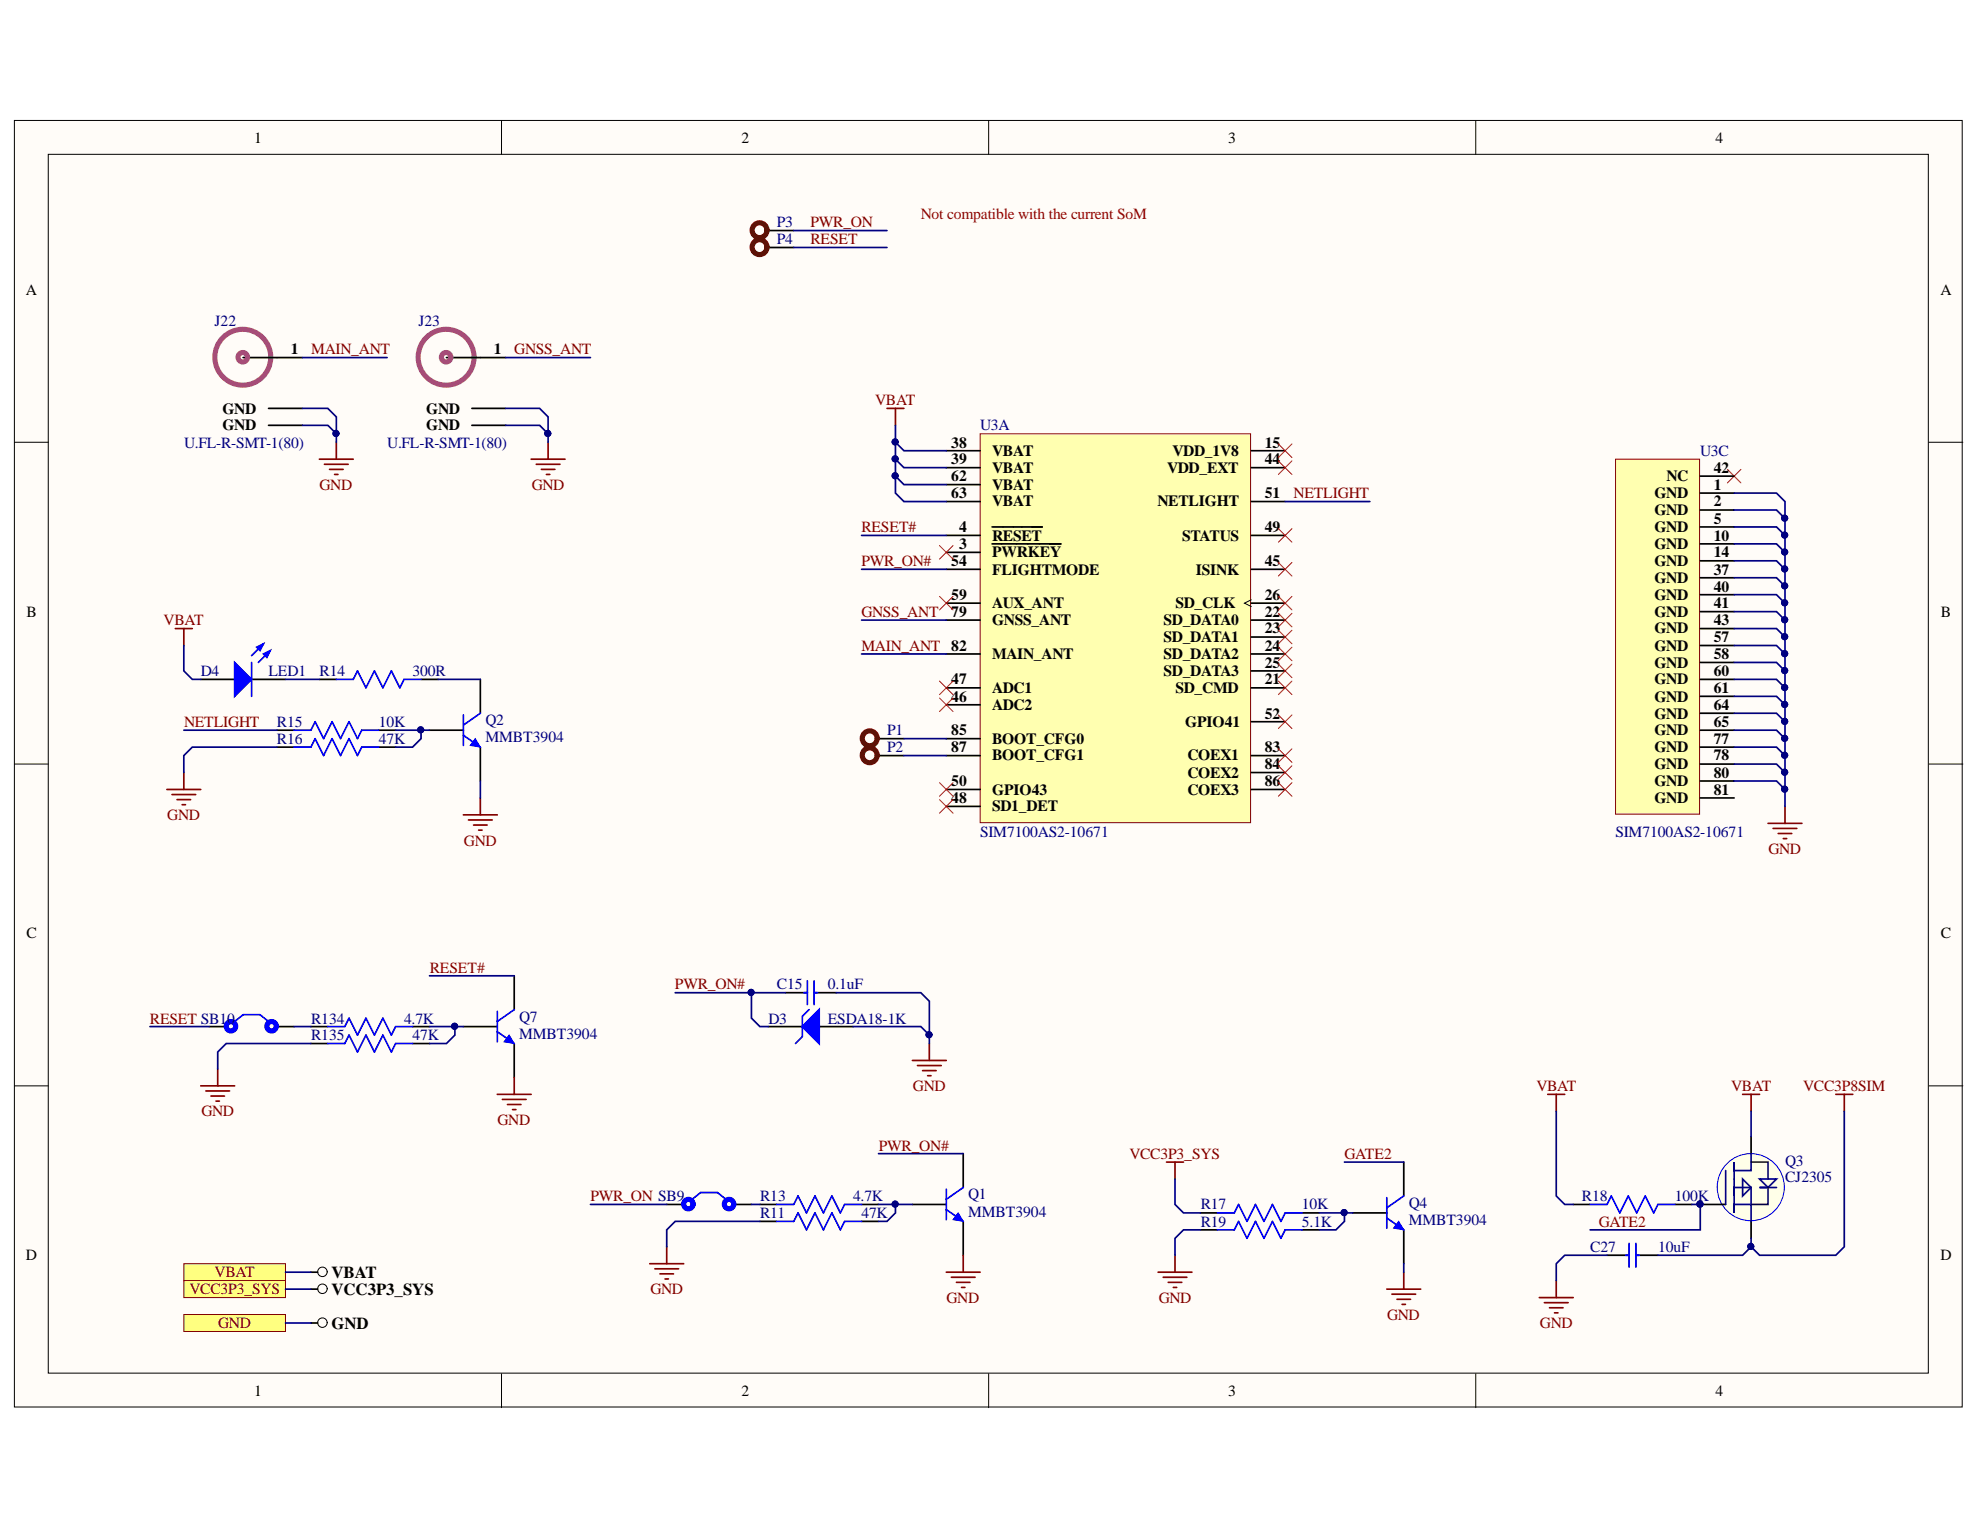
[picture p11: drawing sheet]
<svg xmlns="http://www.w3.org/2000/svg" width="279mm" height="216mm" viewBox="0 0 279 216" stroke-linecap="round" stroke-linejoin="round" font-family="sans-serif">
<defs><g id="words">
<g font-size="2.4">
<text x="46.8" y="180.3">VBAT</text>
<text x="46.8" y="182.7">VCC3P3_SYS</text>
<text x="46.8" y="187.5">GND</text>
</g>
<g font-size="2.2">
<text x="35.9" y="20.1">1</text>
<text x="104.6" y="20.1">2</text>
<text x="173.3" y="20.1">3</text>
<text x="242.1" y="20.1">4</text>
<text x="3.6" y="41.6">A</text>
<text x="273.8" y="41.6">A</text>
<text x="41" y="50">1</text>
<text x="69.7" y="50">1</text>
<text x="31.4" y="58.4">GND</text>
<text x="60.1" y="58.4">GND</text>
<text x="31.4" y="60.7">GND</text>
<text x="60.1" y="60.7">GND</text>
<text x="134.2" y="63.2">38</text>
<text x="134.2" y="65.5">39</text>
<text x="140" y="64.4">VBAT</text>
<text x="165.5" y="64.4">VDD_1V8</text>
<text x="178.5" y="63.2">15</text>
<text x="178.5" y="65.5">44</text>
<text x="134.2" y="67.9">62</text>
<text x="134.2" y="70.3">63</text>
<text x="140" y="66.7">VBAT</text>
<text x="140" y="69.1">VBAT</text>
<text x="140" y="71.5">VBAT</text>
<text x="163.3" y="71.5">NETLIGHT</text>
<text x="164.7" y="66.7">VDD_EXT</text>
<text x="178.5" y="70.3">51</text>
<text x="233.5" y="70.3">GND</text>
<text x="235.2" y="67.9">NC</text>
<text x="241.8" y="66.7">42</text>
<text x="241.8" y="69.1">1</text>
<text x="241.8" y="71.5">2</text>
<text x="135.3" y="75.1">4</text>
<text x="135.3" y="77.5">3</text>
<text x="140" y="76.3">RESET</text>
<text x="166.8" y="76.3">STATUS</text>
<text x="178.5" y="75.1">49</text>
<text x="233.5" y="72.7">GND</text>
<text x="233.5" y="75.1">GND</text>
<text x="233.5" y="77.5">GND</text>
<text x="241.8" y="73.9">5</text>
<text x="241.8" y="76.3">10</text>
<text x="134.2" y="79.8">54</text>
<text x="140" y="78.6">PWRKEY</text>
<text x="140" y="81.1">FLIGHTMODE</text>
<text x="168.8" y="81.1">ISINK</text>
<text x="178.5" y="79.8">45</text>
<text x="233.5" y="79.8">GND</text>
<text x="233.5" y="82.3">GND</text>
<text x="241.8" y="78.6">14</text>
<text x="241.8" y="81.1">37</text>
<text x="241.8" y="83.5">40</text>
<text x="3.7" y="87">B</text>
<text x="134.2" y="84.7">59</text>
<text x="134.2" y="87">79</text>
<text x="140" y="85.8">AUX_ANT</text>
<text x="140" y="88.2">GNSS_ANT</text>
<text x="164.2" y="88.2">SD_DATA0</text>
<text x="165.9" y="85.8">SD_CLK</text>
<text x="178.5" y="84.7">26</text>
<text x="178.5" y="87">22</text>
<text x="178.5" y="89.4">23</text>
<text x="233.5" y="84.7">GND</text>
<text x="233.5" y="87">GND</text>
<text x="233.5" y="89.4">GND</text>
<text x="241.8" y="85.8">41</text>
<text x="241.8" y="88.2">43</text>
<text x="273.9" y="87">B</text>
<text x="134.2" y="91.8">82</text>
<text x="140" y="93">MAIN_ANT</text>
<text x="164.2" y="90.7">SD_DATA1</text>
<text x="164.2" y="93">SD_DATA2</text>
<text x="164.2" y="95.4">SD_DATA3</text>
<text x="178.5" y="91.8">24</text>
<text x="178.5" y="94.2">25</text>
<text x="233.5" y="91.8">GND</text>
<text x="233.5" y="94.2">GND</text>
<text x="241.8" y="90.7">57</text>
<text x="241.8" y="93">58</text>
<text x="241.8" y="95.4">60</text>
<text x="134.2" y="96.6">47</text>
<text x="134.2" y="99">46</text>
<text x="140" y="97.8">ADC1</text>
<text x="140" y="100.2">ADC2</text>
<text x="165.9" y="97.8">SD_CMD</text>
<text x="178.5" y="101.4">52</text>
<text x="178.5" y="96.6">21</text>
<text x="233.5" y="96.6">GND</text>
<text x="233.5" y="99">GND</text>
<text x="233.5" y="101.4">GND</text>
<text x="241.8" y="97.8">61</text>
<text x="241.8" y="100.2">64</text>
<text x="134.2" y="103.8">85</text>
<text x="134.2" y="106.1">87</text>
<text x="140" y="104.9">BOOT_CFG0</text>
<text x="140" y="107.3">BOOT_CFG1</text>
<text x="167.2" y="102.6">GPIO41</text>
<text x="167.6" y="107.3">COEX1</text>
<text x="178.5" y="106.1">83</text>
<text x="233.5" y="103.8">GND</text>
<text x="233.5" y="106.1">GND</text>
<text x="241.8" y="102.6">65</text>
<text x="241.8" y="104.9">77</text>
<text x="241.8" y="107.3">78</text>
<text x="134.2" y="111">50</text>
<text x="134.2" y="113.3">48</text>
<text x="140" y="112.1">GPIO43</text>
<text x="167.6" y="109.8">COEX2</text>
<text x="167.6" y="112.1">COEX3</text>
<text x="178.5" y="108.6">84</text>
<text x="178.5" y="111">86</text>
<text x="233.5" y="108.6">GND</text>
<text x="233.5" y="111">GND</text>
<text x="233.5" y="113.3">GND</text>
<text x="241.8" y="109.8">80</text>
<text x="241.8" y="112.1">81</text>
<text x="140" y="114.5">SD1_DET</text>
<text x="3.7" y="132.4">C</text>
<text x="273.9" y="132.4">C</text>
<text x="3.6" y="177.8">D</text>
<text x="273.8" y="177.8">D</text>
<text x="35.9" y="196.9">1</text>
<text x="104.6" y="196.9">2</text>
<text x="173.3" y="196.9">3</text>
<text x="242.1" y="196.9">4</text>
</g>
<g font-size="2.2" fill="#000080">
<text x="109.6" y="32.1">P3</text>
<text x="109.6" y="34.4">P4</text>
<text x="30.3" y="46">J22</text>
<text x="59" y="46">J23</text>
<text x="26" y="63.2">U.FL-R-SMT-1(80)</text>
<text x="54.6" y="63.2">U.FL-R-SMT-1(80)</text>
<text x="138.3" y="60.7">U3A</text>
<text x="239.9" y="64.4">U3C</text>
<text x="28.3" y="95.4">D4</text>
<text x="37.9" y="95.4">LED1</text>
<text x="45.1" y="95.4">R14</text>
<text x="58.2" y="95.4">300R</text>
<text x="39.1" y="102.6">R15</text>
<text x="39.1" y="104.9">R16</text>
<text x="53.5" y="102.6">10K</text>
<text x="53.5" y="104.9">47K</text>
<text x="68.5" y="102.3">Q2</text>
<text x="68.5" y="104.7">MMBT3904</text>
<text x="125.2" y="103.8">P1</text>
<text x="125.2" y="106.1">P2</text>
<text x="138.3" y="118.1">SIM7100AS2-10671</text>
<text x="228" y="118.1">SIM7100AS2-10671</text>
<text x="109.6" y="139.6">C15</text>
<text x="116.8" y="139.6">0.1uF</text>
<text x="43.9" y="146.8">R135</text>
<text x="43.9" y="144.4">R134</text>
<text x="57" y="144.4">4.7K</text>
<text x="58.2" y="146.8">47K</text>
<text x="73.3" y="144.2">Q7</text>
<text x="73.3" y="146.6">MMBT3904</text>
<text x="108.4" y="144.4">D3</text>
<text x="116.8" y="144.4">ESDA18-1K</text>
<text x="251.9" y="164.5">Q3</text>
<text x="251.9" y="166.8">CJ2305</text>
<text x="107.3" y="171.9">R11</text>
<text x="107.3" y="169.5">R13</text>
<text x="120.4" y="169.5">4.7K</text>
<text x="121.6" y="171.9">47K</text>
<text x="136.6" y="169.2">Q1</text>
<text x="136.6" y="171.7">MMBT3904</text>
<text x="169.4" y="170.7">R17</text>
<text x="169.4" y="173.1">R19</text>
<text x="183.7" y="170.7">10K</text>
<text x="183.7" y="173.1">5.1K</text>
<text x="198.8" y="170.5">Q4</text>
<text x="198.8" y="172.8">MMBT3904</text>
<text x="223.2" y="169.5">R18</text>
<text x="236.3" y="169.5">100K</text>
<text x="224.4" y="176.7">C27</text>
<text x="234" y="176.7">10uF</text>
</g>
<g font-size="2.2" fill="#800000">
<text x="114.4" y="32.1">PWR_ON</text>
<text x="114.4" y="34.4">RESET</text>
<text x="43.9" y="50">MAIN_ANT</text>
<text x="72.6" y="50">GNSS_ANT</text>
<text x="123.5" y="57.2">VBAT</text>
<text x="45.1" y="69.1">GND</text>
<text x="75" y="69.1">GND</text>
<text x="182.5" y="70.3">NETLIGHT</text>
<text x="121.6" y="75.1">RESET#</text>
<text x="121.6" y="79.8">PWR_ON#</text>
<text x="23.1" y="88.2">VBAT</text>
<text x="121.6" y="87">GNSS_ANT</text>
<text x="121.6" y="91.8">MAIN_ANT</text>
<text x="26" y="102.6">NETLIGHT</text>
<text x="23.6" y="115.7">GND</text>
<text x="65.5" y="119.3">GND</text>
<text x="249.5" y="120.5">GND</text>
<text x="60.6" y="137.2">RESET#</text>
<text x="95.2" y="139.6">PWR_ON#</text>
<text x="21.1" y="144.4">RESET SB10</text>
<text x="128.8" y="154">GND</text>
<text x="216.8" y="154">VBAT</text>
<text x="244.3" y="154">VBAT</text>
<text x="254.4" y="154">VCC3P8SIM</text>
<text x="28.4" y="157.5">GND</text>
<text x="70.2" y="158.7">GND</text>
<text x="124" y="162.4">PWR_ON#</text>
<text x="159.4" y="163.5">VCC3P3_SYS</text>
<text x="189.7" y="163.5">GATE2</text>
<text x="83.3" y="169.5">PWR_ON SB9</text>
<text x="225.6" y="173.1">GATE2</text>
<text x="26.7" y="182.7">VCC3P3_SYS</text>
<text x="30.3" y="180.2">VBAT</text>
<text x="91.8" y="182.7">GND</text>
<text x="133.6" y="183.8">GND</text>
<text x="163.5" y="183.8">GND</text>
<text x="30.8" y="187.4">GND</text>
<text x="195.7" y="186.2">GND</text>
<text x="217.3" y="187.4">GND</text>
</g>
<text font-size="2.2" fill="#980000" x="129.9" y="30.9">Not compatible with the current SoM</text>
</g></defs>
<g fill="#fffcf8" stroke="#000" stroke-width=".14">
<path d="M2 17h274.9v181.5h-274.9z"/>
<path d="M6.8 21.8h265.3v172h-265.3z"/>
</g>
<path d="M70.8 17v4.8M139.5 17v4.8M208.2 17v4.8M2 62.4h4.8M272.2 62.4h4.8M2 107.8h4.8M272.2 107.8h4.8M2 153.2h4.8M272.2 153.2h4.8M70.8 193.9v4.7M139.5 193.9v4.7M208.2 193.9v4.7" fill="none" stroke="#000" stroke-width=".14"/>
<path d="M125.2 57.6h2.4M126.4 57.6v2.4" fill="none" stroke="#800000" stroke-width=".24"/>
<path d="M138.3 61.2h38.2v54.9h-38.2z" fill="#ffffb0" stroke="#800000" stroke-width=".14"/>
<g fill="none" stroke="#000" stroke-width=".24">
<path d="M133.5 75.6h4.8M133.5 77.9h4.8M133.5 63.6h4.8M133.5 66h4.8M133.5 68.4h4.8M133.5 70.8h4.8M140 74.4h7.1M140 76.7h9.7M176.6 75.6h4.7M176.6 63.6h4.7M176.6 66h4.7M176.6 70.8h4.7"/>
<path d="M133.5 80.3h4.8M133.5 85.1h4.8M133.5 87.5h4.8M133.5 92.3h4.8M133.5 97.1h4.8M133.5 99.5h4.8M176.6 80.3h4.7M176.6 85.1h4.7M176.6 87.5h4.7M176.6 92.3h4.7M176.6 97.1h4.7M176.6 89.9h4.7"/>
<path d="M176.6 94.7h4.7M133.5 106.6h4.8M133.5 111.4h4.8M133.5 104.2h4.8M133.5 113.8h4.8M176.6 106.6h4.7M176.6 109h4.7M176.6 111.4h4.7M176.6 101.8h4.7"/>
</g>
<path d="M176.6 84.6l-1 .5 1 .5" fill="none" stroke="#000" stroke-width=".14"/>
<g fill="none" stroke="#f00" stroke-width=".14">
<path d="M132.6 77l1.9 1.9M134.5 77l-1.9 1.9M180.4 62.6l1.9 2M180.4 65l1.9 1.9M180.4 74.6l1.9 1.9M180.4 79.4l1.9 1.9M182.3 62.6l-1.9 2M182.3 65l-1.9 1.9M182.3 74.6l-1.9 1.9M182.3 79.4l-1.9 1.9M243.8 66.2l1.9 1.9M245.7 66.2l-1.9 1.9"/>
<path d="M132.6 96.1l1.9 1.9M132.6 98.5l1.9 1.9M134.5 96.1l-1.9 1.9M134.5 98.5l-1.9 1.9M180.4 84.2l1.9 1.9M180.4 86.5l1.9 2M180.4 88.9l1.9 1.9M180.4 91.3l1.9 1.9M180.4 93.7l1.9 1.9M180.4 96.1l1.9 1.9M182.3 84.2l-1.9 1.9M182.3 86.5l-1.9 2"/>
<path d="M182.3 88.9l-1.9 1.9M182.3 91.3l-1.9 1.9M182.3 93.7l-1.9 1.9M182.3 96.1l-1.9 1.9M132.6 110.4l1.9 2M132.6 112.8l1.9 1.9M134.5 110.4l-1.9 2M134.5 112.8l-1.9 1.9M180.4 100.9l1.9 1.9M180.4 105.7l1.9 1.9M180.4 108.1l1.9 1.9M180.4 110.4l1.9 2"/>
<path d="M182.3 100.9l-1.9 1.9M182.3 105.7l-1.9 1.9M182.3 108.1l-1.9 1.9M182.3 110.4l-1.9 2"/>
</g>
<path d="M249.5 116.2h4.8M250.2 116.9h3.4M250.9 117.6h1.9M251.6 118.3h.5M251.9 113.8v2.4" fill="none" stroke="#800000" stroke-width=".24"/>
<path d="M228 64.8h11.8v50.1h-11.8z" fill="#ffffb0" stroke="#800000" stroke-width=".14"/>
<g fill="none" stroke="#000" stroke-width=".24">
<path d="M239.9 67.2h4.8M239.9 69.6h4.8M239.9 72h4.8M239.9 74.4h4.8M239.9 76.7h4.8M239.9 79.1h4.8M67.8 95.9v4.7M239.9 81.5h4.8M239.9 83.9h4.8M239.9 86.3h4.8M239.9 88.7h4.8M239.9 91.1h4.8"/>
<path d="M239.9 93.5h4.8M239.9 95.9h4.8M239.9 98.3h4.8M60.6 103h4.8M67.8 105.4v4.8M239.9 100.6h4.8M239.9 103h4.8M239.9 105.4h4.8M239.9 107.8h4.8M239.9 110.2h4.8M239.9 112.6h4.8"/>
</g>
<path d="M65.4 103.8l2.4 1.6M65.4 100.9v4.3M67.8 100.6l-2.4 1.7" fill="none" stroke="#00f" stroke-width=".24"/>
<path d="M67.1 104.2l.7 1.2-1.5-.2z" fill="#00f"/>
<path d="M67.1 104.2l.7 1.2-1.5-.2z" fill="none" stroke="#00f" stroke-width=".14"/>
<path d="M28.3 95.9h4.8M35.5 95.9h4.8M39.1 103h2.4M53.4 103h2.4" fill="none" stroke="#000" stroke-width=".24"/>
<path d="M41.5 103h2.4l.6-1.2 1.2 2.4 1.2-2.4 1.2 2.4 1.2-2.4 1.1 2.4 .6-1.2h2.4" fill="none" stroke="#00f" stroke-width=".24"/>
<path d="M23.5 111.4h4.8M24.3 112.1h3.3M25 112.8h1.9M25.7 113.6h.5M25.9 109v2.4" fill="none" stroke="#800000" stroke-width=".24"/>
<path d="M33.1 93.5l2.4 2.4-2.4 2.4z" fill="#00f"/>
<path d="M33.1 93.5l2.4 2.4-2.4 2.4zM37.2 90.8l-1.7 1.7M38.1 91.8l-1.6 1.7" fill="none" stroke="#00f" stroke-width=".24"/>
<path d="M37.2 92.3l.9-.5-.4 1z" fill="#00f"/>
<path d="M37.2 92.3l.9-.5-.4 1z" fill="none" stroke="#00f" stroke-width=".24"/>
<path d="M36.2 91.3l1-.5-.5 1z" fill="#00f"/>
<path d="M35.5 93.5v4.8M36.2 91.3l1-.5-.5 1z" fill="none" stroke="#00f" stroke-width=".24"/>
<path d="M24.7 88.7h2.4M25.9 88.7v2.4M65.4 115h4.8M66.1 115.7h3.4M66.8 116.4h1.9M67.5 117.1h.5M67.8 112.6v2.4" fill="none" stroke="#800000" stroke-width=".24"/>
<circle cx="247.1" cy="167.5" r="4.7" fill="#ffffe8" stroke="#00f" stroke-width=".14"/>
<path d="M190.9 171.2h4.8M198.1 164v4.8M198.1 173.5v4.8M222 170h2.4M226.8 177.1h3.1M230.8 177.1h3.1M236.3 170h2.4M239.9 170h3.6M247.1 160.4v2.4M247.1 172.3v2.4" fill="none" stroke="#000" stroke-width=".24"/>
<circle cx="239.9" cy="169.9" r=".43" fill="#000080" stroke="#000080" stroke-width=".14"/>
<path d="M243.5 165.2v4.8M244.7 168.8v2.4v-1.2h2.4v2.3M245.9 166.4l1.2 1.2-1.2 1.2zM247.1 162.8v2.4h-2.4v-1.2v4.8v-1.2h2.4v2.4M248.3 166.4h2.4l-1.2 1.2zM249.5 167.6h-1.2h2.4" fill="none" stroke="#0c0087" stroke-width=".24"/>
<path d="M247.1 164h2.4v2.4M249.5 167.6v2.4h-2.4" fill="none" stroke="#20124d" stroke-width=".24"/>
<path d="M195.7 171.9l2.4 1.6M195.7 169v4.3M198.1 168.8l-2.4 1.6M224.4 170h2.4l.6-1.2 1.2 2.4 1.2-2.4 1.2 2.4 1.2-2.4 1.2 2.4 .5-1.2h2.4M229.4 177.1h.5M229.9 175.5v3.3M230.8 175.5v3.3M230.8 177.1h.5" fill="none" stroke="#00f" stroke-width=".24"/>
<path d="M218.4 154.4h2.4M219.6 154.4v2.4M245.9 154.4h2.4M247.1 154.4v2.4M259.1 154.4h2.3M260.2 154.4v2.4M217.2 183.1h4.8M217.9 183.8h3.4M218.6 184.5h2M219.4 185.3h.4M219.6 180.7v2.4" fill="none" stroke="#800000" stroke-width=".24"/>
<path d="M197.4 172.3l.7 1.2-1.4-.2z" fill="#00f"/>
<path d="M197.4 172.3l.7 1.2-1.4-.2z" fill="none" stroke="#00f" stroke-width=".14"/>
<path d="M169.4 171.2h2.4M169.4 173.5h2.4M183.7 171.2h2.4M183.7 173.5h2.4M43.9 186.7h.9" fill="none" stroke="#000" stroke-width=".24"/>
<path d="M171.8 171.2h2.4l.6-1.2 1.2 2.3 1.2-2.3 1.2 2.3 1.2-2.3 1.2 2.3 .5-1.1h2.4M171.8 173.5h2.4l.6-1.2 1.2 2.4 1.2-2.4 1.2 2.4 1.2-2.4 1.2 2.4 .5-1.2h2.4" fill="none" stroke="#00f" stroke-width=".24"/>
<path d="M163.4 179.5h4.8M164.6 164h2.4M165.8 164v2.4M165.8 177.1v2.4M198.1 179.5v2.4M164.1 180.2h3.4M164.9 181h1.9M165.6 181.7h.4M195.7 181.9h4.8M196.4 182.6h3.4M197.1 183.3h1.9M197.8 184.1h.5" fill="none" stroke="#800000" stroke-width=".24"/>
<circle cx="45.5" cy="186.6" r=".67" fill="none" stroke="#000" stroke-width=".14"/>
<g fill="#ffff80" stroke="#800000" stroke-width=".14">
<path d="M25.9 185.5h14.4v2.4h-14.4z" fill-rule="evenodd"/>
<path d="M25.9 178.3h14.4v2.4h-14.4z" fill-rule="evenodd"/>
</g>
<circle cx="45.5" cy="179.5" r=".67" fill="none" stroke="#000" stroke-width=".14"/>
<path d="M43.9 179.5h.9" fill="none" stroke="#000" stroke-width=".24"/>
<path d="M25.9 180.7h14.4v2.4h-14.4z" fill-rule="evenodd" fill="#ffff80" stroke="#800000" stroke-width=".14"/>
<circle cx="45.5" cy="181.9" r=".67" fill="none" stroke="#000" stroke-width=".14"/>
<path d="M39.1 105.4h2.4M53.4 105.4h2.4M128.7 170h4.8M135.9 162.8v4.8M135.9 172.3v4.8M43.9 181.9h.9" fill="none" stroke="#000" stroke-width=".24"/>
<path d="M41.5 105.4h2.4l.6-1.2 1.2 2.4 1.2-2.4 1.2 2.4 1.2-2.4 1.1 2.4 .6-1.2h2.4M133.5 170.7l2.4 1.6M133.5 167.8v4.3M135.9 167.6l-2.4 1.6" fill="none" stroke="#00f" stroke-width=".24"/>
<path d="M135.2 171.2l.7 1.1-1.4-.2z" fill="#00f"/>
<path d="M135.2 171.2l.7 1.1-1.4-.2z" fill="none" stroke="#00f" stroke-width=".14"/>
<path d="M91.7 178.3h4.8M92.4 179h3.4M93.1 179.8h1.9M94.1 175.9v2.4M133.5 179.5h4.8M135.9 177.1v2.4M93.8 180.5h.5M134.2 180.2h3.4M135 181h1.9M135.7 181.7h.5" fill="none" stroke="#800000" stroke-width=".24"/>
<path d="M108.4 144.9h4.8M110.8 140.1h3.1M114.9 140.1h3.1M115.6 144.9h4.8M107.2 172.3h2.4M121.6 172.3h2.4" fill="none" stroke="#000" stroke-width=".24"/>
<path d="M113.9 138.4v3.4M114.9 138.4v3.4M113.4 140.1h.5M114.9 140.1h.5M109.6 172.3h2.4l.6-1.1 1.2 2.3 1.2-2.3 1.2 2.3 1.2-2.3 1.2 2.3 .6-1.2h2.4" fill="none" stroke="#00f" stroke-width=".24"/>
<path d="M113.2 144.9l2.4-2.4v4.8z" fill="#00f"/>
<path d="M113.2 144.9l2.4-2.4v4.8z" fill="none" stroke="#00f" stroke-width=".24"/>
<path d="M113.2 144.9l2.4-2.4v4.8z" fill="#00f"/>
<path d="M70.2 145.6l2.4 1.7M70.2 142.7v4.3M72.6 142.5l-2.4 1.6M113.2 144.9l2.4-2.4v4.8zM114.2 142.5l-1 .9v2.9l-.9 1M109.6 170h2.4l.6-1.2 1.2 2.4 1.2-2.4 1.2 2.4 1.2-2.4 1.2 2.4 .6-1.2h2.4" fill="none" stroke="#00f" stroke-width=".24"/>
<path d="M128.7 149.6h4.8M129.5 150.4h3.3M130.2 151.1h1.9M130.9 151.8h.5M131.1 147.3v2.3" fill="none" stroke="#800000" stroke-width=".24"/>
<path d="M124 104.2h3.6M124 106.6h3.6M72.6 137.7v4.8M65.4 144.9h4.8M72.6 147.3v4.7M107.2 170h2.4M121.6 170h2.4" fill="none" stroke="#000" stroke-width=".24"/>
<g fill="none" stroke="#5b0f00" stroke-width=".72">
<circle cx="122.7" cy="104.2" r="1.05"/>
<circle cx="122.7" cy="106.6" r="1.05"/>
</g>
<path d="M71.8 146.1l.8 1.2-1.5-.3z" fill="#00f"/>
<path d="M71.8 146.1l.8 1.2-1.5-.3z" fill="none" stroke="#00f" stroke-width=".14"/>
<g fill="none" stroke="#800000" stroke-width=".24">
<path d="M45.1 64.8h4.7M45.8 65.5h3.3M46.5 66.2h1.9M47.2 66.9h.5M47.5 62.4v2.4M75 64.8h4.7M75.7 65.5h3.3M76.4 66.2h1.9M77.1 66.9h.5M77.3 62.4v2.4M28.3 153.2h4.8M29 153.9h3.4"/>
<path d="M29.8 154.7h1.9M30.5 155.4h.5M30.7 150.8v2.4M70.2 154.4h4.8M70.9 155.1h3.3M71.6 155.9h1.9M72.3 156.6h.5M72.6 152v2.4"/>
</g>
<g fill="none" stroke="#000" stroke-width=".24">
<path d="M108.4 32.5h3.6M108.4 34.9h3.6M34.3 50.5h8.4M37.9 57.6h4.8M63 50.5h8.4M66.6 57.6h4.8M37.9 60h4.8M66.6 60h4.8M45.1 95.9h2.4M59.4 95.9h2.4M29.5 144.9h2.4M39.1 144.9h2.4"/>
<path d="M43.9 147.3h2.4M43.9 144.9h2.4M58.2 147.3h2.4M58.2 144.9h2.4M94.1 170h2.4M103.6 170h2.4"/>
</g>
<path d="M47.5 95.9h2.3l.6-1.2 1.2 2.4 1.2-2.4 1.2 2.4 1.2-2.4 1.2 2.4 .6-1.2h2.4M33.1 144.1l1.2-.9h2.4l1.2 .9M46.3 147.3h2.4l.6-1.2 1.1 2.3 1.2-2.3 1.2 2.3 1.2-2.3 1.2 2.3 .6-1.1h2.4M46.3 144.9h2.4l.6-1.2 1.1 2.4 1.2-2.4 1.2 2.4 1.2-2.4 1.2 2.4 .6-1.2h2.4M97.7 169.2l1.2-.9h2.4l1.1 .9" fill="none" stroke="#00f" stroke-width=".24"/>
<g fill="none" stroke="#00f" stroke-width=".72">
<circle cx="32.6" cy="144.8" r=".67"/>
<circle cx="38.3" cy="144.8" r=".67"/>
<circle cx="97.1" cy="169.9" r=".67"/>
<circle cx="102.9" cy="169.9" r=".67"/>
</g>
<g fill="none" stroke="#a64d79" stroke-width=".72">
<circle cx="34.3" cy="50.4" r=".67"/>
<circle cx="34.3" cy="50.4" r="3.9"/>
<circle cx="63" cy="50.4" r=".67"/>
<circle cx="63" cy="50.4" r="3.9"/>
</g>
<g fill="none" stroke="#5b0f00" stroke-width=".72">
<circle cx="107.2" cy="34.9" r="1.05"/>
<circle cx="107.2" cy="32.5" r="1.05"/>
</g>
<path d="M132.6 84.2l1.9 1.9M134.5 84.2l-1.9 1.9" fill="none" stroke="#f00" stroke-width=".14"/>
<g fill="none" stroke="#000080" stroke-width=".24">
<path d="M112 34.9h13.2M112 32.5h13.2M42.7 57.6h3.6l1.2 1.2v3.6M42.7 50.5h11.9M71.4 57.6h4.7l1.2 1.2v3.6M71.4 50.5h11.9M42.7 60h3.6l1.2 1.2M71.4 60h4.7l1.2 1.2M121.6 75.6h11.9M126.4 60v9.6l1.2 1.2h5.9M126.4 67.2l1.2 1.2h5.9M126.4 64.8l1.2 1.2h5.9"/>
<path d="M126.4 62.4l1.2 1.2h5.9M181.3 70.8h12M244.7 79.1h6l1.2 1.2M244.7 76.7h6l1.2 1.2M244.7 74.4h6l1.2 1.2M244.7 72h6l1.2 1.2M244.7 69.6h6l1.2 1.2v43M25.9 91.1v3.6l1.2 1.2h1.2M40.3 95.9h4.8M61.8 95.9h6M121.6 92.3h11.9M121.6 87.5h11.9"/>
<path d="M121.6 80.3h11.9M244.7 98.3h6l1.2 1.2M244.7 95.9h6l1.2 1.2M244.7 93.5h6l1.2 1.2M244.7 91.1h6l1.2 1.2M244.7 88.7h6l1.2 1.2M244.7 86.3h6l1.2 1.2M244.7 83.9h6l1.2 1.2M244.7 81.5h6l1.2 1.2M25.9 103h13.2M39.1 105.4h-12l-1.2 1.2v2.4M55.8 103h4.8"/>
<path d="M59.4 103v1.2l-1.2 1.2h-2.4M67.8 110.2v2.4M127.6 106.6h5.9M127.6 104.2h5.9M244.7 110.2h6l1.2 1.2M244.7 107.8h6l1.2 1.2M244.7 105.4h6l1.2 1.2M244.7 103h6l1.2 1.2M244.7 100.6h6l1.2 1.2M60.6 137.7h12M21.2 144.9h8.3M41.5 144.9h2.4"/>
<path d="M43.9 147.3h-12l-1.2 1.1v2.4M60.6 144.9h4.8M64.2 144.9v1.2l-1.2 1.2h-2.4M95.3 140.1h15.5M106 140.1v3.6l1.2 1.2h1.2M118 140.1h11.9l1.2 1.2v6M120.4 144.9h9.5l1.2 1.2M219.6 156.8v12l1.2 1.2h1.2M247.1 156.8v3.6M260.2 156.8v19.1l-1.1 1.2h-10.8l-1.2-1.2M40.3 179.5h3.6M83.3 170h10.8"/>
<path d="M106 170h1.2M107.2 172.3h-11.9l-1.2 1.2v2.4M124 170h4.7M124 162.8h11.9M126.4 170v1.2l-1.2 1.1h-1.2M165.8 166.4v3.6l1.2 1.2h2.4M169.4 173.5h-2.4l-1.2 1.2v2.4M186.1 171.2h4.8M189.7 171.2v1.1l-1.2 1.2h-2.4M189.7 164h8.4M198.1 178.3v1.2M226.8 177.1h-6l-1.2 1.2v2.4"/>
<path d="M238.7 170h1.2v3.5h-15.5M247.1 174.7v1.2l-1.2 1.2h-12M40.3 186.7h3.6M40.3 181.9h3.6"/>
</g>
<g fill="#000080" stroke="#000080" stroke-width=".14">
<circle cx="47.4" cy="61.2" r=".43"/>
<circle cx="59.4" cy="103" r=".43"/>
<circle cx="64.1" cy="144.8" r=".43"/>
<circle cx="77.3" cy="61.2" r=".43"/>
<circle cx="106" cy="140" r=".43"/>
<circle cx="131.1" cy="146" r=".43"/>
<circle cx="126.3" cy="169.9" r=".43"/>
<circle cx="126.3" cy="62.4" r=".43"/>
<circle cx="126.3" cy="64.8" r=".43"/>
<circle cx="126.3" cy="67.1" r=".43"/>
<circle cx="189.7" cy="171.1" r=".43"/>
<circle cx="239.9" cy="169.9" r=".43"/>
<circle cx="247.1" cy="175.9" r=".43"/>
<circle cx="251.8" cy="111.4" r=".43"/>
<circle cx="251.8" cy="109" r=".43"/>
<circle cx="251.8" cy="106.6" r=".43"/>
<circle cx="251.8" cy="104.2" r=".43"/>
<circle cx="251.8" cy="101.8" r=".43"/>
<circle cx="251.8" cy="99.4" r=".43"/>
<circle cx="251.8" cy="97" r=".43"/>
<circle cx="251.8" cy="94.6" r=".43"/>
<circle cx="251.8" cy="92.2" r=".43"/>
<circle cx="251.8" cy="89.8" r=".43"/>
<circle cx="251.8" cy="87.5" r=".43"/>
<circle cx="251.8" cy="85.1" r=".43"/>
<circle cx="251.8" cy="82.7" r=".43"/>
<circle cx="251.8" cy="80.3" r=".43"/>
<circle cx="251.8" cy="77.9" r=".43"/>
<circle cx="251.8" cy="75.5" r=".43"/>
<circle cx="251.8" cy="73.1" r=".43"/>
</g>
<use href="#words"/>
</svg>
